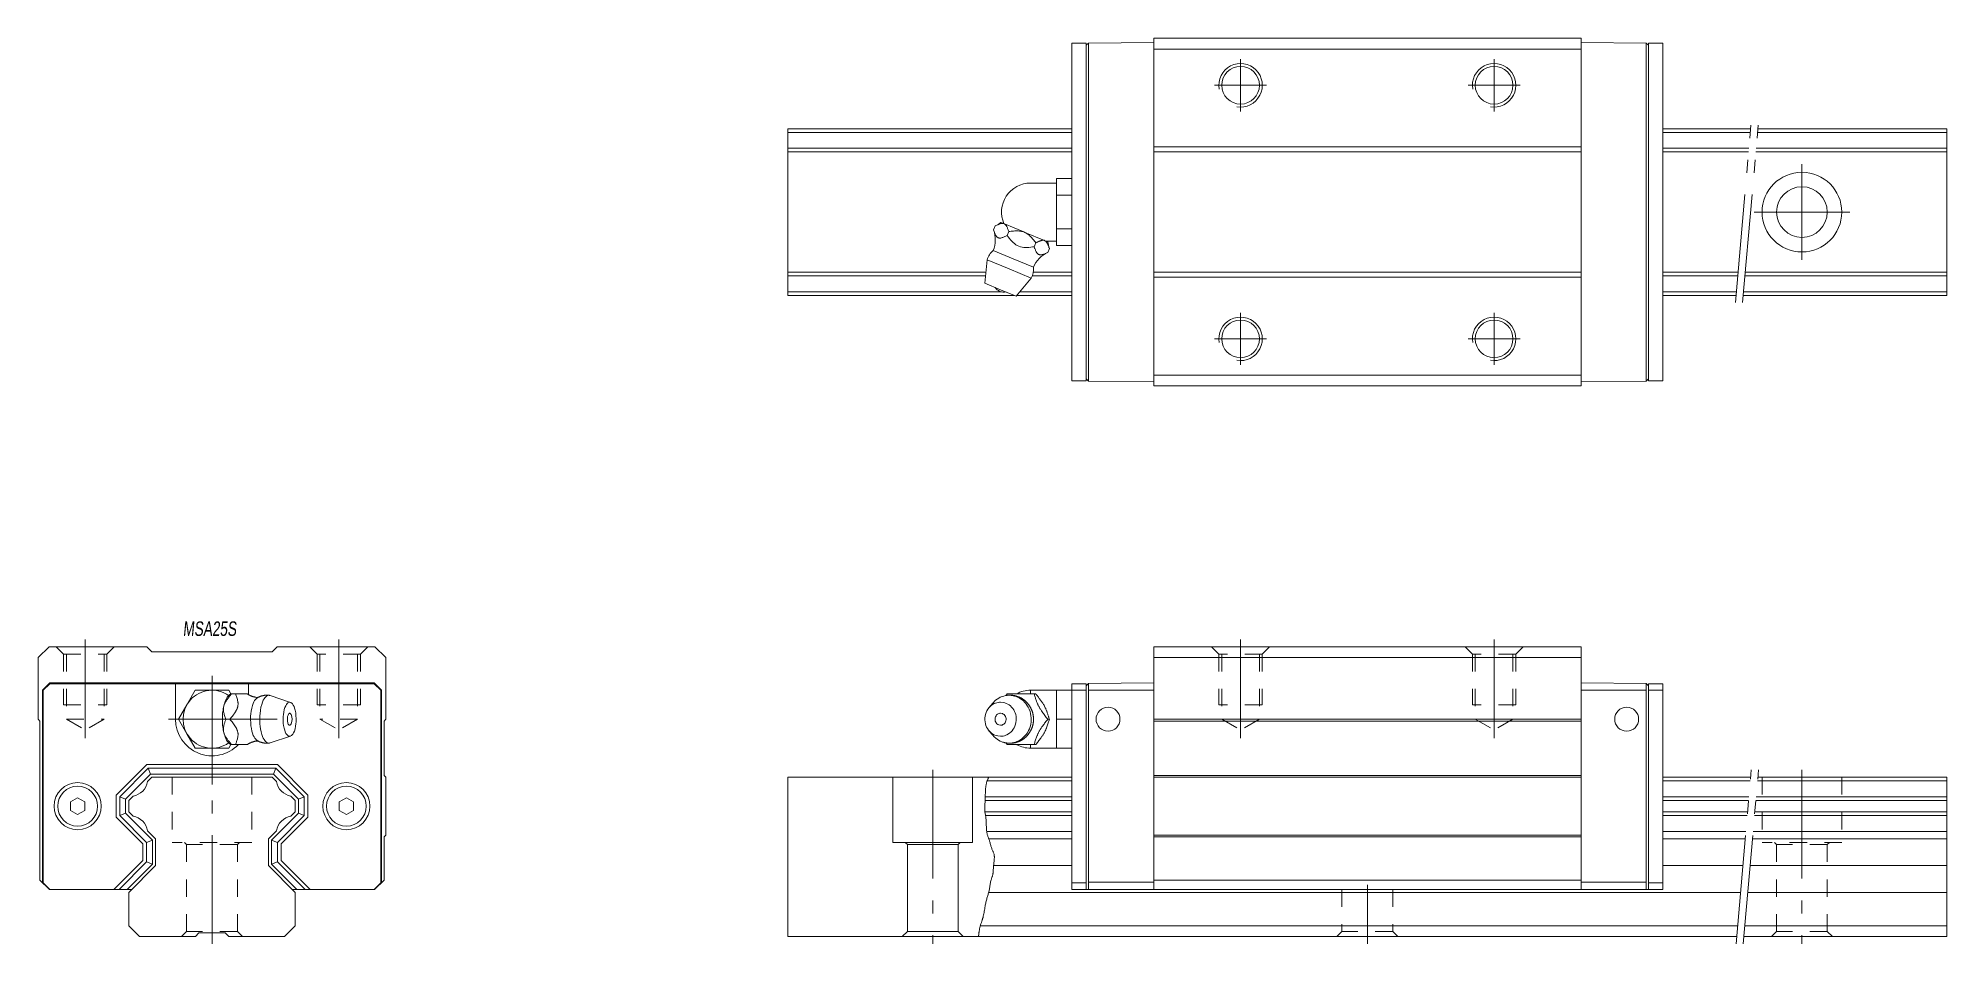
# Model space of a CAD drawing. Header units: inches. Extents: x -24 to 240, y -25 to 100.
import ezdxf

# ---------------------------------------------------------------- set-up
doc = ezdxf.new("R2010")
doc.units = ezdxf.units.IN
for name, pattern in [('CENTER', [22.8, 15, -3, 1.8, -3]), ('DASHED', [4.8, 2.4, -2.4]), ('PHANTOM', [27.6, 15, -3, 1.8, -3, 1.8, -3])]:
    doc.linetypes.add(name, pattern=pattern)
doc.layers.add('Unnamed [1]', color=7, linetype='Continuous', lineweight=0)
doc.styles.add('CK_TEXT_STYLE_0017', font='', dxfattribs={"width": 0.7, "oblique": 5.618598, "height": 2})
doc.styles.get('CK_TEXT_STYLE_0017').set_extended_font_data('TXT')

msp = doc.modelspace()

# ---------------------------------------------------------------- texts
at = {"layer": 'Unnamed [1]', "color": 4, "lineweight": 0, "insert": (-4.03, 19.1), "char_height": 2, "attachment_point": 1, "line_spacing_factor": 1.2, "style": 'CK_TEXT_STYLE_0017'}
msp.add_mtext('MSA25S', dxfattribs=at)

# ---------------------------------------------------------------- linework, layer by layer
at = {"layer": 'Unnamed [1]', "color": 4, "linetype": 'Continuous', "lineweight": 0}
for p, q in [((120.7, 98.9), (118.7, 98.9)), ((118.7, 52.3), (118.7, 98.9)), ((120.7, 98.62), (121, 98.92)), ((120.7, 52.3), (120.7, 98.9)), ((130, 99), (121, 98.92)), ((121, 52.28), (121, 98.92)), ((130, 51.6), (130, 99.6)), ((189, 99.6), (130, 99.6)), ((189, 98.1), (130, 98.1)), ((189, 51.6), (189, 99.6)), ((189, 99), (198, 98.92)), ((198.3, 98.62), (198, 98.92)), ((198, 52.28), (198, 98.92)), ((198.3, 52.3), (198.3, 98.9)), ((198.3, 98.9), (200.3, 98.9)), ((200.3, 52.3), (200.3, 98.9)), ((79.5, 64.1), (79.5, 87.1)), ((118.7, 87.1), (79.5, 87.1)), ((212.41, 87.1), (200.3, 87.1)), ((239.5, 87.1), (213.41, 87.1)), ((239.5, 64.1), (239.5, 87.1)), ((118.7, 86.59), (79.5, 86.59)), ((118.7, 84.41), (79.5, 84.41)), ((189, 84.6), (130, 84.6)), ((212.37, 86.59), (200.3, 86.59)), ((212.17, 84.41), (200.3, 84.41)), ((239.5, 84.41), (213.18, 84.41)), ((239.5, 86.59), (213.37, 86.59)), ((118.7, 83.9), (79.5, 83.9)), ((189, 83.9), (130, 83.9)), ((212.13, 83.9), (200.3, 83.9)), ((239.5, 83.9), (213.13, 83.9)), ((113, 79.6), (116.6, 79.6)), ((116.6, 70.98), (116.6, 80.22)), ((116.6, 80.22), (118.7, 80.22)), ((118.7, 70.98), (118.7, 80.22)), ((118.7, 77.91), (118.7, 80.22)), ((116.6, 77.91), (118.7, 77.91)), ((118.7, 73.29), (118.7, 77.91)), ((109.31, 74), (108.92, 74.17)), ((109.31, 74), (109.39, 73.97)), ((112.08, 72.86), (109.39, 73.97)), ((107.9, 73.13), (108.13, 73.68)), ((109.77, 72.36), (110, 72.91)), ((112.08, 72.86), (112.23, 72.8)), ((114.91, 71.68), (112.23, 72.8)), ((113.5, 70.81), (113.73, 71.36)), ((114.91, 71.68), (114.99, 71.65)), ((115.39, 71.49), (114.99, 71.65)), ((116.6, 71.6), (115.12, 71.6)), ((116.6, 73.29), (118.7, 73.29)), ((118.7, 70.98), (118.7, 73.29)), ((106.69, 65.78), (107, 69.01)), ((107, 69.01), (110.05, 67.75)), ((107.85, 70.28), (110.62, 69.13)), ((110.62, 69.13), (113.39, 67.98)), ((115.37, 70.04), (115.6, 70.59)), ((116.6, 70.98), (118.7, 70.98)), ((106.83, 67.3), (79.5, 67.3)), ((106.79, 66.79), (79.5, 66.79)), ((110.05, 67.75), (113.1, 66.48)), ((113.1, 66.48), (111.03, 63.98)), ((118.7, 66.79), (113.21, 66.79)), ((118.7, 67.3), (113.36, 67.3)), ((189, 67.3), (130, 67.3)), ((189, 66.6), (130, 66.6)), ((210.68, 67.3), (200.3, 67.3)), ((210.63, 66.79), (200.3, 66.79)), ((239.5, 66.79), (211.64, 66.79)), ((239.5, 67.3), (211.68, 67.3)), ((108.97, 64.61), (79.5, 64.61)), ((101.7, 64.1), (79.5, 64.1)), ((110.75, 64.1), (101.63, 64.1)), ((106.69, 65.78), (108.86, 64.88)), ((108.86, 64.88), (111.03, 63.98)), ((118.7, 64.1), (111.13, 64.1)), ((118.7, 64.61), (111.55, 64.61)), ((210.44, 64.61), (200.3, 64.61)), ((210.4, 64.1), (200.3, 64.1)), ((239.5, 64.1), (211.4, 64.1)), ((239.5, 64.61), (211.45, 64.61)), ((189, 53.1), (130, 53.1)), ((120.7, 52.3), (118.7, 52.3)), ((120.7, 52.58), (121, 52.28)), ((130, 52.2), (121, 52.28)), ((189, 51.6), (130, 51.6)), ((189, 52.2), (198, 52.28)), ((198.3, 52.58), (198, 52.28)), ((198.3, 52.3), (200.3, 52.3)), ((-22.5, 15.6), (-24, 14.1)), ((-24, 14.1), (-24, 5.6)), ((-22.5, 15.6), (-9, 15.6)), ((-9, 15.6), (-8.3, 14.9)), ((-8.3, 14.9), (8.3, 14.9)), ((9, 15.6), (8.3, 14.9)), ((9, 15.6), (22.5, 15.6)), ((24, 14.1), (22.5, 15.6)), ((24, 14.1), (24, 5.6)), ((189, 15.6), (130, 15.6)), ((130, -17.9), (130, 15.6)), ((189, 14.1), (130, 14.1)), ((189, -17.9), (189, 15.6)), ((-23.4, 9.6), (-22.4, 10.6)), ((-22.4, 10.6), (22.4, 10.6)), ((22.4, 10.6), (23.4, 9.6)), ((130, 10.61), (121, 10.53)), ((189, 10.6), (198, 10.53)), ((-23.4, 9.6), (-23.4, -16.9)), ((-23.3, 9.6), (-22.4, 10.5)), ((-23.3, 9.6), (-23.3, -17)), ((-22.4, 10.5), (22.4, 10.5)), ((-5.05, 5.6), (-5.05, 10.5)), ((-2.31, 9.6), (-3.46, 7.6)), ((0, 9.6), (-2.31, 9.6)), ((2.31, 9.6), (0, 9.6)), ((2.6, 9.1), (2.31, 9.6)), ((2.6, 9.1), (2.69, 9.1)), ((3.24, 9.1), (2.69, 9.1)), ((3.24, 9.1), (4.89, 9.1)), ((5.05, 8.99), (5.05, 10.5)), ((8.01, 8.87), (10.83, 7.93)), ((22.4, 10.5), (23.3, 9.6)), ((23.3, 9.6), (23.3, -17)), ((23.4, 9.6), (23.4, -16.9)), ((109.77, 9.1), (113.5, 9.1)), ((113, 9.13), (113, 9.6)), ((113, 9.6), (116.6, 9.6)), ((113.5, 9.1), (113.73, 9.1)), ((116.6, 7.6), (116.6, 9.6)), ((116.6, 9.6), (118.7, 9.6)), ((120.7, 10.5), (118.7, 10.5)), ((118.7, -17.9), (118.7, 10.5)), ((120.7, 9.6), (118.7, 9.6)), ((118.7, 5.6), (118.7, 9.6)), ((120.7, 10.23), (121, 10.53)), ((120.7, -17.9), (120.7, 10.5)), ((121, -17.9), (121, 10.53)), ((130, 9.6), (121, 9.6)), ((189, 9.6), (198, 9.6)), ((198, -17.9), (198, 10.53)), ((198.3, 10.23), (198, 10.53)), ((198.3, -17.9), (198.3, 10.5)), ((198.3, 10.5), (200.3, 10.5)), ((198.3, 9.6), (200.3, 9.6)), ((200.3, -17.9), (200.3, 10.5)), ((-23.75, 5.35), (-24, 5.6)), ((-23.75, 5.35), (-23.75, -16.6)), ((-3.46, 7.6), (-4.62, 5.6)), ((-4.62, 5.6), (-3.46, 3.6)), ((1.6, 7.28), (1.63, 7.42)), ((2.47, 5.6), (1.92, 5.6)), ((24, 5.6), (23.75, 5.35)), ((23.75, 5.35), (23.75, -2.15)), ((107.25, 7.18), (107.79, 7.82)), ((114.91, 7.42), (114.99, 7.28)), ((115.37, 5.6), (115.6, 5.6)), ((116.6, 5.6), (116.6, 7.6)), ((116.6, 3.6), (116.6, 5.6)), ((116.6, 5.6), (118.7, 5.6)), ((118.7, 1.6), (118.7, 5.6)), ((189, 5.6), (130, 5.6)), ((189, 5.6), (130, 5.6)), ((189, 5.35), (130, 5.35)), ((-3.46, 3.6), (-2.31, 1.6)), ((1.63, 3.78), (1.6, 3.92)), ((10.83, 3.27), (8.01, 2.33)), ((107.79, 3.38), (107.25, 4.02)), ((114.99, 3.92), (114.91, 3.78)), ((116.6, 1.6), (116.6, 3.6)), ((-2.31, 1.6), (0, 1.6)), ((0, 1.6), (2.31, 1.6)), ((2.31, 1.6), (2.6, 2.1)), ((2.69, 2.1), (2.6, 2.1)), ((3.24, 2.1), (2.69, 2.1)), ((4.88, 2.1), (3.24, 2.1)), ((113.5, 2.1), (109.77, 2.1)), ((113, 1.6), (113, 2.07)), ((116.6, 1.6), (113, 1.6)), ((113.5, 2.1), (113.73, 2.1)), ((116.6, 1.6), (118.7, 1.6)), ((-9.02, -0.67), (-13.23, -4.88)), ((-8.81, -1.17), (-12.73, -5.09)), ((-8.48, -1.97), (-11.93, -5.42)), ((-9.02, -0.67), (9.02, -0.67)), ((-8.81, -1.17), (8.81, -1.17)), ((-8.81, -1.17), (-8.48, -1.97)), ((-8.48, -1.97), (8.48, -1.97)), ((-8.3, -2.4), (8.3, -2.4)), ((8.3, -2.4, 0), (8.9, -3, 0)), ((8.81, -1.17), (8.48, -1.97)), ((8.48, -1.97), (11.93, -5.42)), ((8.81, -1.17), (12.73, -5.09)), ((9.02, -0.67), (13.23, -4.88)), ((23.75, -2.15), (24, -2.4)), ((24, -10.4), (24, -2.4)), ((79.5, -2.4), (79.5, -24.4)), ((118.7, -2.4), (79.5, -2.4)), ((94, -2.4), (94, -11.4)), ((105, -2.4), (105, -11.4)), ((189, -2.15), (130, -2.15)), ((189, -2.4), (130, -2.4)), ((212.41, -2.4), (200.3, -2.4)), ((239.5, -2.4), (213.41, -2.4)), ((239.5, -2.4), (239.5, -24.4)), ((-19.55, -5.82), (-18.55, -5.25)), ((-18.55, -5.25), (-17.55, -5.82)), ((-13.23, -7.92), (-13.23, -4.88)), ((-12.73, -7.71), (-12.73, -5.09)), ((-11.93, -5.42), (-12.73, -5.09)), ((10.9, -5, 0), (11.5, -5.6, 0)), ((11.93, -5.42), (12.73, -5.09)), ((12.73, -5.09), (12.73, -7.71)), ((13.23, -4.88), (13.23, -7.92)), ((17.55, -5.82), (18.55, -5.25)), ((18.55, -5.25), (19.55, -5.82)), ((118.7, -5.09), (106.76, -5.09)), ((118.7, -2.91), (107.02, -2.91)), ((212.37, -2.91), (200.3, -2.91)), ((212.17, -5.09), (200.3, -5.09)), ((239.5, -5.09), (213.18, -5.09)), ((239.5, -2.91), (213.37, -2.91)), ((-19.55, -5.82), (-19.55, -6.98)), ((-19.55, -6.98), (-18.55, -7.55)), ((-18.55, -7.55), (-17.55, -6.98)), ((-17.55, -5.82), (-17.55, -6.98)), ((-12.73, -7.71), (-11.93, -7.38)), ((-9.03, -11.41), (-12.73, -7.71)), ((-11.93, -7.38), (-11.93, -5.42)), ((-8.23, -11.08), (-11.93, -7.38)), ((11.93, -7.38), (8.23, -11.08)), ((12.73, -7.71), (9.03, -11.41)), ((10.9, -7.8, 0), (11.5, -7.2, 0)), ((11.5, -5.6, 0), (11.5, -7.2, 0)), ((11.93, -5.42), (11.93, -7.38)), ((12.73, -7.71), (11.93, -7.38)), ((17.55, -5.82), (17.55, -6.98)), ((17.55, -6.98), (18.55, -7.55)), ((18.55, -7.55), (19.55, -6.98)), ((19.55, -5.82), (19.55, -6.98)), ((118.7, -7.2), (106.7, -7.2)), ((118.7, -5.6), (106.74, -5.6)), ((118.7, -7.71), (106.79, -7.71)), ((212.13, -5.6), (200.3, -5.6)), ((211.99, -7.2), (200.3, -7.2)), ((211.95, -7.71), (200.3, -7.71)), ((239.5, -7.71), (212.95, -7.71)), ((239.5, -7.2), (212.99, -7.2)), ((239.5, -5.6), (213.13, -5.6)), ((-9.53, -11.62), (-13.23, -7.92)), ((-7.8, -10.9), (-8.9, -9.8)), ((7.8, -10.9), (8.9, -9.8)), ((13.23, -7.92), (9.53, -11.62)), ((24, -10.4), (23.75, -10.65)), ((118.7, -9.89), (106.95, -9.89)), ((189, -10.4), (130, -10.4)), ((211.75, -9.89), (200.3, -9.89)), ((239.5, -9.89), (212.76, -9.89)), ((-9.53, -13.88), (-9.53, -11.62)), ((-8.23, -11.08), (-9.03, -11.41)), ((-9.03, -14.09), (-9.03, -11.41)), ((-8.23, -14.42), (-8.23, -11.08)), ((-7.8, -14.6), (-7.8, -10.9)), ((7.8, -14.6), (7.8, -10.9)), ((9.03, -11.41), (8.23, -11.08)), ((8.23, -11.08), (8.23, -14.42)), ((9.03, -11.41), (9.03, -14.09)), ((9.53, -11.62), (9.53, -13.88)), ((23.75, -10.65), (23.75, -16.6)), ((105, -11.4), (94, -11.4)), ((95.7, -11.4), (96, -11.7)), ((96, -11.7), (96, -23.7)), ((103, -11.7), (96, -11.7)), ((103, -11.7), (103.3, -11.4)), ((103, -11.7), (103, -23.7)), ((118.7, -10.9), (107.22, -10.9)), ((189, -10.65), (130, -10.65)), ((211.67, -10.9), (200.3, -10.9)), ((239.5, -10.9), (212.67, -10.9)), ((-13.55, -17.9), (-9.53, -13.88)), ((-12.84, -17.9), (-9.03, -14.09)), ((-11.71, -17.9), (-8.23, -14.42)), ((-11.5, -18.3), (-7.8, -14.6)), ((-9.03, -14.09), (-8.23, -14.42)), ((11.5, -18.3), (7.8, -14.6)), ((9.03, -14.09), (8.23, -14.42)), ((8.23, -14.42), (11.71, -17.9)), ((9.03, -14.09), (12.84, -17.9)), ((9.53, -13.88), (13.55, -17.9)), ((118.7, -14.6), (107.9, -14.6)), ((211.34, -14.6), (200.3, -14.6)), ((239.5, -14.6), (212.35, -14.6)), ((-22.45, -17.9), (-23.75, -16.6)), ((-23.4, -16.9), (-22.4, -17.9)), ((-23.3, -17), (-22.4, -17.9)), ((-22.45, -17.9), (-17.82, -17.9)), ((-22.4, -17.9), (-11.1, -17.9)), ((-22.4, -17.9), (-17.82, -17.9)), ((-11.5, -18.3), (-11.5, -22.9)), ((22.4, -17.9), (11.1, -17.9)), ((11.5, -18.3), (11.5, -22.9)), ((22.4, -17.9), (17.82, -17.9)), ((22.45, -17.9), (17.92, -17.9)), ((22.4, -17.9), (23.4, -16.9)), ((22.4, -17.9), (23.3, -17)), ((22.45, -17.9), (23.75, -16.6)), ((211.02, -18.3), (107.22, -18.3)), ((120.7, -17), (118.7, -17)), ((120.7, -17.9), (118.7, -17.9)), ((130, -17.9), (120.7, -17.9)), ((130, -16.9), (121, -16.9)), ((189, -16.6), (130, -16.6)), ((189, -17.9), (130, -17.9)), ((189, -16.9), (198, -16.9)), ((189, -17.9), (198.3, -17.9)), ((198.3, -17), (200.3, -17)), ((198.3, -17.9), (200.3, -17.9)), ((239.5, -18.3), (212.02, -18.3)), ((-11.5, -22.9), (-10, -24.4)), ((11.5, -22.9), (10, -24.4)), ((96, -23.7), (95.3, -24.4)), ((103, -23.7), (96, -23.7)), ((103.7, -24.4), (103, -23.7)), ((210.62, -22.9), (106.07, -22.9)), ((239.5, -22.9), (211.62, -22.9)), ((-2.3, -24.4), (-10, -24.4)), ((-1.8, -23.9), (1.8, -23.9)), ((2.3, -24.4), (1.8, -23.9)), ((2.3, -24.4), (10, -24.4)), ((210.49, -24.4), (79.5, -24.4)), ((239.5, -24.4), (211.49, -24.4))]:
    msp.add_line(p, q, dxfattribs=at)
at = {"layer": 'Unnamed [1]', "color": 253, "linetype": 'CENTER', "lineweight": 0}
for p, q in [((142, 89.5), (142, 96.7)), ((177, 89.5), (177, 96.7)), ((145.6, 93.1), (138.4, 93.1)), ((180.6, 93.1), (173.4, 93.1)), ((219.5, 69), (219.5, 82.2)), ((212.9, 75.6), (226.1, 75.6)), ((142, 54.5), (142, 61.7)), ((177, 54.5), (177, 61.7)), ((145.6, 58.1), (138.4, 58.1)), ((145.6, 58.1), (138.4, 58.1)), ((180.6, 58.1), (173.4, 58.1)), ((180.6, 58.1), (173.4, 58.1)), ((-17.5, 16.6), (-17.5, 2.98)), ((17.5, 16.6), (17.5, 2.98)), ((142, 16.6), (142, 2.98)), ((177, 16.6), (177, 2.98)), ((0, -3.39), (0, 11.66)), ((8.99, 5.6), (-6.06, 5.6)), ((0, -25.4), (0, -1.4)), ((99.5, -1.4), (99.5, -25.4)), ((219.5, -1.4), (219.5, -25.4)), ((159.5, -17.24), (159.5, -25.4))]:
    msp.add_line(p, q, dxfattribs=at)
at = {"layer": 'Unnamed [1]', "color": 253, "linetype": 'PHANTOM', "lineweight": 0}
for p, q in [((210.31, 63.1), (212.5, 88.1)), ((211.31, 63.1), (213.5, 88.1)), ((210.4, -25.4), (212.5, -1.4)), ((211.4, -25.4), (213.5, -1.4))]:
    msp.add_line(p, q, dxfattribs=at)
at = {"layer": 'Unnamed [1]', "color": 253, "linetype": 'DASHED', "lineweight": 0}
for p, q in [((-21.5, 15.6), (-20.5, 14.6)), ((-20.5, 14.6), (-20.5, 7.6)), ((-20.5, 14.6), (-14.5, 14.6)), ((-20.1, 14.6), (-20.1, 5.6)), ((-14.9, 14.6), (-14.9, 5.6)), ((-13.5, 15.6), (-14.5, 14.6)), ((-14.5, 14.6), (-14.5, 7.6)), ((13.5, 15.6), (14.5, 14.6)), ((14.5, 14.6), (14.5, 7.6)), ((20.5, 14.6), (14.5, 14.6)), ((14.9, 14.6), (14.9, 5.6)), ((20.1, 14.6), (20.1, 5.6)), ((21.5, 15.6), (20.5, 14.6)), ((20.5, 14.6), (20.5, 7.6)), ((138, 15.6), (139, 14.6)), ((145, 14.6), (139, 14.6)), ((139, 14.6), (139, 7.6)), ((139.4, 14.6), (139.4, 5.6)), ((144.6, 14.6), (144.6, 5.6)), ((146, 15.6), (145, 14.6)), ((145, 14.6), (145, 7.6)), ((173, 15.6), (174, 14.6)), ((180, 14.6), (174, 14.6)), ((174, 14.6), (174, 7.6)), ((174.4, 14.6), (174.4, 5.6)), ((179.6, 14.6), (179.6, 5.6)), ((181, 15.6), (180, 14.6)), ((180, 14.6), (180, 7.6)), ((-20.5, 7.6), (-14.5, 7.6)), ((-20.1, 5.6), (-17.5, 4.1)), ((-20.1, 5.6), (-14.9, 5.6)), ((-14.9, 5.6), (-17.5, 4.1)), ((20.5, 7.6), (14.5, 7.6)), ((14.9, 5.6), (17.5, 4.1)), ((20.1, 5.6), (14.9, 5.6)), ((20.1, 5.6), (14.9, 5.6)), ((20.1, 5.6), (17.5, 4.1)), ((145, 7.6), (139, 7.6)), ((144.6, 5.6), (139.4, 5.6)), ((144.6, 5.6), (139.4, 5.6)), ((139.4, 5.6), (142, 4.1)), ((144.6, 5.6), (142, 4.1)), ((180, 7.6), (174, 7.6)), ((179.6, 5.6), (174.4, 5.6)), ((179.6, 5.6), (174.4, 5.6)), ((174.4, 5.6), (177, 4.1)), ((179.6, 5.6), (177, 4.1)), ((-5.5, -2.4), (-5.5, -11.4)), ((5.5, -2.4), (5.5, -11.4)), ((214, -2.4), (214, -11.4)), ((225, -2.4), (225, -11.4)), ((5.5, -11.4), (-5.5, -11.4)), ((-3.8, -11.4), (-3.5, -11.7)), ((3.5, -11.7), (-3.5, -11.7)), ((-3.5, -11.7), (-3.5, -23.7)), ((3.5, -11.7), (3.8, -11.4)), ((3.5, -11.7), (3.5, -23.7)), ((225, -11.4), (214, -11.4)), ((215.7, -11.4), (216, -11.7)), ((216, -11.7), (216, -23.7)), ((223, -11.7), (216, -11.7)), ((223, -11.7), (223.3, -11.4)), ((223, -11.7), (223, -23.7)), ((156, -17.9), (156, -23.7)), ((163, -17.9), (163, -23.7)), ((-3.5, -23.7), (-4.2, -24.4)), ((3.5, -23.7), (-3.5, -23.7)), ((4.2, -24.4), (3.5, -23.7)), ((156, -23.7), (155.3, -24.4)), ((163, -23.7), (156, -23.7)), ((163.7, -24.4), (163, -23.7)), ((216, -23.7), (215.3, -24.4)), ((223, -23.7), (216, -23.7)), ((223.7, -24.4), (223, -23.7))]:
    msp.add_line(p, q, dxfattribs=at)
at = {"layer": 'Unnamed [1]', "color": 4, "linetype": 'Continuous', "lineweight": 0, "extrusion": (-1.52244e-05, 0, 1)}
for p, q in [((-8.3, -2.4, 0), (-8.9, -3, 0)), ((-10.9, -5, 0), (-11.5, -5.6, 0)), ((-11.5, -5.6, 0), (-11.5, -7.2, 0)), ((-10.9, -7.8, 0), (-11.5, -7.2, 0))]:
    msp.add_line(p, q, dxfattribs=at)
at = {"layer": 'Unnamed [1]', "color": 4, "linetype": 'Continuous', "lineweight": 0, "extrusion": (1.52244e-05, 0, 1)}
msp.add_line((-2.3, -24.4, 0), (-1.8, -23.9, 0), dxfattribs=at)
at = {"layer": 'Unnamed [1]', "color": 4, "linetype": 'Continuous', "lineweight": 0}
for points in [[(109.31, 74), (109.28, 74.01), (109.25, 74.02), (109.22, 74.02), (109.18, 74.03), (109.15, 74.03), (109.11, 74.03), (109.08, 74.03), (109.04, 74.02), (109, 74.02), (108.91, 74), (108.82, 73.97), (108.72, 73.94), (108.62, 73.9), (108.53, 73.86), (108.43, 73.82), (108.33, 73.77), (108.23, 73.73), (108.13, 73.68)], [(112.08, 72.86), (112.02, 72.88), (111.95, 72.9), (111.89, 72.92), (111.82, 72.93), (111.76, 72.95), (111.7, 72.96), (111.63, 72.97), (111.56, 72.98), (111.5, 72.98), (111.33, 73), (111.17, 73), (111, 73), (110.83, 72.99), (110.66, 72.98), (110.5, 72.96), (110.33, 72.95), (110.16, 72.93), (110, 72.91)], [(113.73, 71.36), (113.64, 71.47), (113.55, 71.59), (113.46, 71.7), (113.37, 71.81), (113.28, 71.92), (113.18, 72.03), (113.08, 72.13), (112.98, 72.24), (112.88, 72.34), (112.82, 72.4), (112.75, 72.45), (112.69, 72.51), (112.62, 72.56), (112.55, 72.61), (112.48, 72.66), (112.4, 72.7), (112.33, 72.75), (112.25, 72.79), (112.25, 72.79), (112.25, 72.79), (112.24, 72.79), (112.24, 72.79), (112.24, 72.79), (112.24, 72.79), (112.23, 72.79), (112.23, 72.8), (112.23, 72.8)], [(114.91, 71.68), (114.86, 71.7), (114.8, 71.71), (114.74, 71.71), (114.68, 71.71), (114.61, 71.7), (114.55, 71.69), (114.48, 71.67), (114.42, 71.65), (114.35, 71.63), (114.28, 71.6), (114.21, 71.58), (114.14, 71.55), (114.08, 71.52), (114.01, 71.49), (113.94, 71.46), (113.87, 71.43), (113.8, 71.39), (113.73, 71.36)], [(2.69, 9.1), (2.6, 8.99), (2.51, 8.88), (2.43, 8.77), (2.34, 8.66), (2.26, 8.55), (2.17, 8.44), (2.09, 8.33), (2.01, 8.21), (1.94, 8.1), (1.9, 8.03), (1.85, 7.95), (1.81, 7.88), (1.78, 7.81), (1.74, 7.74), (1.71, 7.67), (1.68, 7.59), (1.66, 7.52), (1.63, 7.44), (1.63, 7.44), (1.63, 7.44), (1.63, 7.44), (1.63, 7.43), (1.63, 7.43), (1.63, 7.43), (1.63, 7.43), (1.63, 7.42), (1.63, 7.42)], [(2.46, 9.01), (2.34, 8.91), (2.22, 8.79), (2.11, 8.64), (2, 8.47), (1.91, 8.28), (1.83, 8.08), (1.75, 7.86), (1.68, 7.64), (1.63, 7.42)], [(6.2, 8.51), (5.99, 8.33), (5.88, 8.18), (5.78, 8.01), (5.68, 7.78), (5.57, 7.49), (5.48, 7.13), (5.4, 6.73), (5.36, 6.35), (5.33, 6.01), (5.32, 5.7), (5.32, 5.6), (5.32, 5.6), (5.34, 5.06), (5.37, 4.71), (5.43, 4.3), (5.51, 3.95), (5.59, 3.66), (5.7, 3.37), (5.8, 3.16), (5.91, 2.97), (6.03, 2.83), (6.15, 2.72), (6.19, 2.69)], [(6.19, 8.51), (6.2, 8.51), (6.2, 8.52), (6.21, 8.52), (6.21, 8.52), (6.21, 8.52), (6.22, 8.53), (6.22, 8.53), (6.23, 8.53), (6.23, 8.54), (6.27, 8.56), (6.31, 8.58), (6.34, 8.61), (6.38, 8.63), (6.42, 8.65), (6.46, 8.66), (6.5, 8.68), (6.54, 8.7), (6.58, 8.72), (6.62, 8.73), (6.66, 8.75), (6.71, 8.76), (6.75, 8.78), (6.79, 8.79), (6.83, 8.81), (6.87, 8.82), (6.91, 8.83), (6.96, 8.84), (7, 8.85), (7.04, 8.86), (7.09, 8.87), (7.13, 8.88), (7.17, 8.88), (7.22, 8.89), (7.26, 8.9), (7.3, 8.9), (7.35, 8.91), (7.39, 8.91), (7.44, 8.92), (7.49, 8.92), (7.54, 8.92), (7.59, 8.92), (7.63, 8.92), (7.68, 8.92), (7.73, 8.91), (7.78, 8.91), (7.79, 8.91), (7.81, 8.91), (7.82, 8.9), (7.84, 8.9), (7.86, 8.9), (7.87, 8.9), (7.89, 8.89), (7.91, 8.89), (7.92, 8.89)], [(7.85, 8.9), (7.65, 8.86), (7.52, 8.78), (7.41, 8.69), (7.3, 8.57), (7.18, 8.4), (7.08, 8.21), (6.97, 7.96), (6.86, 7.64), (6.76, 7.25), (6.68, 6.82), (6.63, 6.41), (6.6, 6.05), (6.59, 5.71), (6.59, 5.6), (6.59, 5.6), (6.61, 4.96), (6.65, 4.61), (6.7, 4.27), (6.78, 3.87), (6.87, 3.51), (6.98, 3.22), (7.08, 2.99), (7.18, 2.8), (7.28, 2.66), (7.4, 2.52), (7.5, 2.43), (7.62, 2.36), (7.74, 2.31), (7.86, 2.3), (7.97, 2.32), (8.01, 2.33)], [(8.01, 8.87), (8, 8.88), (7.98, 8.88), (7.96, 8.89), (7.94, 8.89), (7.92, 8.89), (7.91, 8.9), (7.89, 8.9), (7.87, 8.9), (7.85, 8.9)], [(11.62, 5.6), (11.59, 6.17), (11.55, 6.46), (11.48, 6.84), (11.41, 7.11), (11.32, 7.34), (11.22, 7.55), (11.11, 7.71), (11.03, 7.8), (10.95, 7.87), (10.87, 7.92), (10.76, 7.95), (10.65, 7.94), (10.56, 7.91), (10.47, 7.86), (10.36, 7.76), (10.27, 7.64), (10.17, 7.47), (10.07, 7.23), (9.97, 6.92), (9.9, 6.58), (9.85, 6.25), (9.83, 5.96), (9.82, 5.68), (9.82, 5.6), (9.82, 5.6), (9.84, 5.03), (9.88, 4.74), (9.95, 4.36), (10.03, 4.09), (10.11, 3.86), (10.21, 3.65), (10.32, 3.49), (10.4, 3.4), (10.49, 3.33), (10.57, 3.28), (10.68, 3.25), (10.78, 3.26), (10.88, 3.29), (10.97, 3.34), (11.07, 3.44), (11.16, 3.56), (11.26, 3.73), (11.37, 3.97), (11.46, 4.28), (11.53, 4.62), (11.58, 4.95), (11.61, 5.24), (11.62, 5.52), (11.62, 5.6)], [(108.86, 3.25), (108.47, 3.29), (108.27, 3.34), (108.07, 3.41), (107.87, 3.51), (107.68, 3.63), (107.5, 3.77), (107.33, 3.93), (107.18, 4.11), (107.05, 4.31), (106.93, 4.52), (106.84, 4.73), (106.77, 4.95), (106.72, 5.24), (106.69, 5.52), (106.7, 5.79), (106.73, 6.04), (106.78, 6.27), (106.87, 6.55), (106.98, 6.78), (107.1, 6.98), (107.27, 7.2), (107.43, 7.37), (107.58, 7.5), (107.76, 7.63), (107.98, 7.75), (108.15, 7.82), (108.33, 7.88), (108.51, 7.92), (108.71, 7.94), (108.86, 7.95), (108.86, 7.95), (109.25, 7.91), (109.45, 7.86), (109.65, 7.79), (109.85, 7.69), (110.04, 7.57), (110.22, 7.43), (110.39, 7.27), (110.54, 7.09), (110.68, 6.89), (110.79, 6.68), (110.88, 6.47), (110.95, 6.25), (111.01, 5.96), (111.03, 5.68), (111.02, 5.41), (110.99, 5.16), (110.94, 4.93), (110.85, 4.65), (110.74, 4.42), (110.62, 4.22), (110.45, 4), (110.29, 3.83), (110.14, 3.7), (109.96, 3.57), (109.74, 3.45), (109.57, 3.38), (109.39, 3.32), (109.21, 3.28), (109.01, 3.26), (108.86, 3.25)], [(107.79, 7.82), (108.18, 8.21), (108.38, 8.36), (108.62, 8.52), (108.83, 8.63), (109.07, 8.72), (109.32, 8.8), (109.56, 8.86), (109.78, 8.89), (110.05, 8.9)], [(109.58, 8.86), (109.6, 8.88), (109.62, 8.91), (109.64, 8.94), (109.66, 8.97), (109.69, 8.99), (109.71, 9.02), (109.73, 9.05), (109.75, 9.07), (109.77, 9.1)], [(109.58, 8.87), (109.61, 8.87), (109.64, 8.88), (109.67, 8.88), (109.7, 8.89), (109.73, 8.89), (109.76, 8.89), (109.79, 8.9), (109.82, 8.9), (109.85, 8.9), (109.9, 8.91), (109.95, 8.91), (110, 8.91), (110.05, 8.92), (110.11, 8.92), (110.16, 8.92), (110.21, 8.92), (110.26, 8.92), (110.31, 8.91), (110.37, 8.91), (110.42, 8.91), (110.47, 8.9), (110.52, 8.9), (110.57, 8.89), (110.62, 8.88), (110.67, 8.88), (110.73, 8.87), (110.78, 8.86), (110.83, 8.85), (110.88, 8.84), (110.93, 8.82), (110.98, 8.81), (111.03, 8.8), (111.08, 8.78), (111.13, 8.77), (111.18, 8.75), (111.22, 8.74), (111.27, 8.72), (111.32, 8.7), (111.37, 8.68), (111.42, 8.66), (111.46, 8.64), (111.51, 8.62), (111.56, 8.6), (111.6, 8.57), (111.65, 8.55), (111.69, 8.53), (111.74, 8.5), (111.78, 8.48), (111.83, 8.45), (111.87, 8.42), (111.91, 8.39), (111.96, 8.37), (112, 8.34), (112.04, 8.31), (112.08, 8.28), (112.12, 8.24), (112.16, 8.21), (112.2, 8.18), (112.24, 8.15), (112.28, 8.11), (112.32, 8.08), (112.36, 8.04), (112.4, 8.01), (112.43, 7.97), (112.47, 7.94), (112.51, 7.9), (112.54, 7.86), (112.57, 7.82), (112.61, 7.78), (112.64, 7.74), (112.67, 7.7), (112.71, 7.66), (112.74, 7.62), (112.77, 7.58), (112.8, 7.54), (112.83, 7.5), (112.86, 7.45), (112.89, 7.41), (112.91, 7.37), (112.94, 7.32), (112.97, 7.28), (112.99, 7.23), (113.02, 7.18), (113.04, 7.14), (113.06, 7.09), (113.09, 7.04), (113.11, 7), (113.13, 6.95), (113.15, 6.9), (113.17, 6.85), (113.19, 6.8), (113.21, 6.76), (113.23, 6.71), (113.24, 6.66), (113.26, 6.61), (113.27, 6.56), (113.29, 6.51), (113.3, 6.46), (113.31, 6.4), (113.33, 6.35), (113.34, 6.3), (113.35, 6.25), (113.36, 6.2), (113.37, 6.15), (113.38, 6.09), (113.38, 6.04), (113.39, 5.99), (113.39, 5.94), (113.4, 5.9), (113.4, 5.86), (113.4, 5.82), (113.41, 5.79), (113.41, 5.75), (113.41, 5.71), (113.41, 5.68), (113.41, 5.64), (113.41, 5.6)], [(113.5, 9.1), (113.53, 8.99), (113.57, 8.88), (113.6, 8.77), (113.63, 8.66), (113.67, 8.55), (113.7, 8.44), (113.74, 8.33), (113.78, 8.21), (113.82, 8.1), (113.84, 8.03), (113.87, 7.95), (113.9, 7.88), (113.93, 7.81), (113.96, 7.74), (113.99, 7.67), (114.03, 7.59), (114.06, 7.52), (114.1, 7.44), (114.14, 7.37), (114.18, 7.29), (114.22, 7.22), (114.26, 7.14), (114.31, 7.07), (114.35, 6.99), (114.4, 6.92), (114.45, 6.85), (114.5, 6.78), (114.59, 6.64), (114.68, 6.5), (114.78, 6.37), (114.88, 6.24), (114.98, 6.11), (115.07, 5.98), (115.17, 5.85), (115.27, 5.73), (115.37, 5.6)], [(1.6, 7.28), (1.56, 7.07), (1.52, 6.87), (1.5, 6.67), (1.47, 6.48), (1.46, 6.29), (1.45, 6.11), (1.44, 5.93), (1.43, 5.76), (1.43, 5.6), (1.43, 5.6), (1.43, 5.44), (1.44, 5.27), (1.45, 5.09), (1.46, 4.91), (1.47, 4.72), (1.5, 4.53), (1.52, 4.33), (1.56, 4.13), (1.6, 3.92)], [(1.6, 7.28), (1.59, 7.22), (1.58, 7.17), (1.58, 7.11), (1.57, 7.05), (1.57, 7), (1.57, 6.94), (1.57, 6.89), (1.58, 6.83), (1.58, 6.78), (1.6, 6.64), (1.63, 6.5), (1.66, 6.37), (1.7, 6.24), (1.74, 6.11), (1.78, 5.98), (1.83, 5.85), (1.87, 5.73), (1.92, 5.6)], [(1.92, 5.6), (1.89, 5.51), (1.85, 5.42), (1.82, 5.33), (1.79, 5.25), (1.76, 5.16), (1.73, 5.07), (1.7, 4.98), (1.68, 4.88), (1.65, 4.79), (1.63, 4.7), (1.61, 4.61), (1.59, 4.51), (1.58, 4.42), (1.57, 4.32), (1.57, 4.22), (1.57, 4.12), (1.58, 4.02), (1.6, 3.92)], [(10.92, 6.25), (10.81, 6.39), (10.76, 6.42), (10.71, 6.43), (10.65, 6.41), (10.6, 6.37), (10.54, 6.29), (10.49, 6.17), (10.43, 5.98), (10.41, 5.81), (10.4, 5.65), (10.4, 5.6), (10.4, 5.6), (10.4, 5.5), (10.41, 5.4), (10.42, 5.28), (10.45, 5.16), (10.48, 5.04), (10.53, 4.94), (10.58, 4.85), (10.65, 4.79), (10.72, 4.77)], [(108.86, 4.77), (108.61, 4.82), (108.48, 4.88), (108.37, 4.97), (108.27, 5.08), (108.19, 5.21), (108.13, 5.34), (108.1, 5.48), (108.1, 5.66), (108.12, 5.82), (108.17, 5.95), (108.24, 6.09), (108.32, 6.19), (108.42, 6.28), (108.53, 6.35), (108.65, 6.4), (108.77, 6.42), (108.86, 6.43), (108.86, 6.43), (109.11, 6.38), (109.24, 6.32), (109.36, 6.23), (109.46, 6.12), (109.54, 5.99), (109.59, 5.86), (109.62, 5.72), (109.62, 5.54), (109.6, 5.38), (109.56, 5.25), (109.48, 5.11), (109.4, 5.01), (109.3, 4.92), (109.19, 4.85), (109.08, 4.8), (108.95, 4.78), (108.86, 4.77)], [(115.37, 5.6), (115.28, 5.49), (115.2, 5.38), (115.12, 5.27), (115.03, 5.16), (114.95, 5.05), (114.86, 4.94), (114.78, 4.83), (114.7, 4.71), (114.61, 4.6), (114.57, 4.53), (114.52, 4.45), (114.47, 4.38), (114.42, 4.31), (114.38, 4.24), (114.33, 4.17), (114.29, 4.09), (114.24, 4.02), (114.2, 3.94), (114.16, 3.87), (114.12, 3.79), (114.08, 3.72), (114.04, 3.64), (114.01, 3.57), (113.98, 3.49), (113.94, 3.42), (113.91, 3.35), (113.88, 3.28), (113.83, 3.14), (113.78, 3), (113.74, 2.87), (113.69, 2.74), (113.65, 2.61), (113.61, 2.48), (113.58, 2.35), (113.54, 2.23), (113.5, 2.1)], [(1.63, 3.78), (1.68, 3.56), (1.75, 3.34), (1.83, 3.12), (1.91, 2.92), (2, 2.73), (2.11, 2.56), (2.22, 2.41), (2.34, 2.29), (2.46, 2.19)], [(1.63, 3.78), (1.66, 3.68), (1.69, 3.58), (1.73, 3.48), (1.78, 3.38), (1.83, 3.29), (1.88, 3.19), (1.94, 3.1), (2, 3), (2.07, 2.91), (2.13, 2.82), (2.2, 2.73), (2.27, 2.64), (2.34, 2.55), (2.41, 2.46), (2.48, 2.37), (2.55, 2.28), (2.62, 2.19), (2.69, 2.1)], [(2.61, 2.1), (2.6, 2.1), (2.6, 2.1), (2.6, 2.11), (2.59, 2.11), (2.59, 2.11), (2.58, 2.11), (2.58, 2.12), (2.58, 2.12), (2.57, 2.12), (2.57, 2.12), (2.57, 2.13), (2.56, 2.13), (2.56, 2.13), (2.55, 2.14), (2.55, 2.14), (2.54, 2.14), (2.54, 2.14), (2.54, 2.15), (2.53, 2.15), (2.53, 2.15), (2.52, 2.16), (2.52, 2.16), (2.51, 2.16), (2.51, 2.16), (2.5, 2.17), (2.5, 2.17), (2.49, 2.17), (2.49, 2.17), (2.48, 2.18), (2.48, 2.18), (2.47, 2.18), (2.47, 2.19), (2.46, 2.19), (2.46, 2.19), (2.45, 2.19), (2.45, 2.2)], [(6.36, 2.59), (6.35, 2.59), (6.34, 2.59), (6.33, 2.59), (6.32, 2.59), (6.31, 2.59), (6.3, 2.59), (6.29, 2.59), (6.28, 2.59), (6.27, 2.59), (6.22, 2.59), (6.17, 2.58), (6.12, 2.58), (6.07, 2.57), (6.03, 2.56), (5.98, 2.56), (5.93, 2.55), (5.88, 2.54), (5.84, 2.53), (5.79, 2.52), (5.75, 2.5), (5.71, 2.49), (5.66, 2.48), (5.62, 2.47), (5.58, 2.45), (5.54, 2.44), (5.5, 2.42), (5.45, 2.41), (5.42, 2.39), (5.38, 2.38), (5.34, 2.36), (5.31, 2.35), (5.27, 2.33), (5.24, 2.31), (5.2, 2.3), (5.17, 2.28), (5.13, 2.26), (5.1, 2.24), (5.07, 2.23), (5.04, 2.21), (5.01, 2.19), (4.99, 2.17), (4.96, 2.16), (4.93, 2.14), (4.91, 2.12), (4.89, 2.1), (4.88, 2.1), (4.88, 2.1), (4.88, 2.1), (4.88, 2.1), (4.88, 2.1), (4.88, 2.1), (4.88, 2.1), (4.87, 2.09), (4.87, 2.09)], [(109.77, 2.1), (109.75, 2.13), (109.73, 2.15), (109.71, 2.18), (109.69, 2.21), (109.67, 2.23), (109.65, 2.26), (109.63, 2.28), (109.61, 2.31), (109.59, 2.34)]]:
    msp.add_lwpolyline(points, dxfattribs=at)
at = {"layer": 'Unnamed [1]', "color": 4, "linetype": 'Continuous', "lineweight": 0, "extrusion": (0, 0, -1)}
for points in [[(-110, 72.91), (-109.97, 73), (-109.93, 73.09), (-109.9, 73.17), (-109.87, 73.26), (-109.83, 73.34), (-109.8, 73.43), (-109.76, 73.51), (-109.72, 73.59), (-109.68, 73.66), (-109.66, 73.7), (-109.63, 73.75), (-109.6, 73.79), (-109.57, 73.82), (-109.54, 73.86), (-109.51, 73.89), (-109.47, 73.92), (-109.44, 73.94), (-109.4, 73.97), (-109.4, 73.97), (-109.4, 73.97), (-109.4, 73.97), (-109.4, 73.97), (-109.39, 73.97), (-109.39, 73.97), (-109.39, 73.97), (-109.39, 73.97), (-109.39, 73.97)], [(-107.9, 73.13), (-107.93, 73.04), (-107.97, 72.95), (-108, 72.87), (-108.03, 72.78), (-108.07, 72.69), (-108.1, 72.61), (-108.14, 72.53), (-108.18, 72.45), (-108.22, 72.38), (-108.24, 72.33), (-108.27, 72.29), (-108.3, 72.25), (-108.33, 72.22), (-108.36, 72.18), (-108.39, 72.15), (-108.43, 72.12), (-108.46, 72.09), (-108.5, 72.07), (-108.54, 72.05), (-108.58, 72.04), (-108.62, 72.03), (-108.66, 72.02), (-108.71, 72.01), (-108.75, 72.01), (-108.8, 72.01), (-108.85, 72.01), (-108.9, 72.02), (-108.99, 72.04), (-109.08, 72.07), (-109.18, 72.1), (-109.28, 72.13), (-109.37, 72.17), (-109.47, 72.22), (-109.57, 72.26), (-109.67, 72.31), (-109.77, 72.36)], [(-109.77, 72.36), (-109.92, 72.16), (-110.08, 71.97), (-110.24, 71.77), (-110.41, 71.59), (-110.59, 71.41), (-110.77, 71.25), (-110.96, 71.1), (-111.16, 70.98), (-111.38, 70.87), (-111.61, 70.8), (-111.84, 70.75), (-112.07, 70.72), (-112.31, 70.71), (-112.55, 70.72), (-112.78, 70.73), (-113.02, 70.76), (-113.26, 70.78), (-113.5, 70.81)], [(-115.6, 70.59), (-115.57, 70.66), (-115.55, 70.73), (-115.52, 70.8), (-115.49, 70.87), (-115.47, 70.94), (-115.44, 71.01), (-115.41, 71.08), (-115.38, 71.15), (-115.35, 71.21), (-115.32, 71.27), (-115.29, 71.33), (-115.25, 71.39), (-115.21, 71.45), (-115.17, 71.5), (-115.13, 71.55), (-115.09, 71.59), (-115.04, 71.62), (-114.99, 71.65)], [(-113.5, 70.81), (-113.53, 70.72), (-113.57, 70.63), (-113.6, 70.55), (-113.63, 70.46), (-113.67, 70.37), (-113.7, 70.29), (-113.74, 70.21), (-113.78, 70.13), (-113.82, 70.06), (-113.84, 70.01), (-113.87, 69.97), (-113.9, 69.93), (-113.93, 69.9), (-113.96, 69.86), (-113.99, 69.83), (-114.03, 69.8), (-114.06, 69.77), (-114.1, 69.75), (-114.14, 69.73), (-114.18, 69.72), (-114.22, 69.71), (-114.26, 69.7), (-114.31, 69.69), (-114.35, 69.69), (-114.4, 69.69), (-114.45, 69.69), (-114.5, 69.7), (-114.59, 69.72), (-114.68, 69.75), (-114.78, 69.78), (-114.88, 69.81), (-114.98, 69.85), (-115.07, 69.9), (-115.17, 69.94), (-115.27, 69.99), (-115.37, 70.04)], [(-2.45, 9), (-2.46, 9.01), (-2.46, 9.01), (-2.47, 9.01), (-2.47, 9.02), (-2.48, 9.02), (-2.48, 9.02), (-2.49, 9.02), (-2.49, 9.03), (-2.5, 9.03), (-2.5, 9.03), (-2.51, 9.04), (-2.51, 9.04), (-2.52, 9.04), (-2.52, 9.04), (-2.53, 9.05), (-2.53, 9.05), (-2.54, 9.05), (-2.54, 9.06), (-2.54, 9.06), (-2.55, 9.06), (-2.55, 9.06), (-2.56, 9.07), (-2.56, 9.07), (-2.56, 9.07), (-2.57, 9.08), (-2.57, 9.08), (-2.58, 9.08), (-2.58, 9.09), (-2.58, 9.09), (-2.59, 9.09), (-2.59, 9.09), (-2.6, 9.1), (-2.6, 9.1), (-2.6, 9.1), (-2.61, 9.11), (-2.61, 9.11)], [(-2.47, 5.6), (-2.56, 5.71), (-2.65, 5.82), (-2.73, 5.93), (-2.82, 6.04), (-2.91, 6.15), (-2.99, 6.26), (-3.07, 6.37), (-3.15, 6.49), (-3.22, 6.6), (-3.27, 6.67), (-3.31, 6.75), (-3.35, 6.82), (-3.38, 6.89), (-3.42, 6.96), (-3.45, 7.03), (-3.48, 7.11), (-3.51, 7.18), (-3.53, 7.26), (-3.55, 7.33), (-3.56, 7.41), (-3.57, 7.48), (-3.58, 7.56), (-3.59, 7.63), (-3.59, 7.71), (-3.59, 7.78), (-3.59, 7.85), (-3.58, 7.92), (-3.56, 8.06), (-3.53, 8.2), (-3.5, 8.33), (-3.47, 8.46), (-3.43, 8.59), (-3.38, 8.72), (-3.34, 8.85), (-3.29, 8.97), (-3.24, 9.1)], [(-4.88, 9.1), (-4.89, 9.09), (-4.91, 9.08), (-4.92, 9.07), (-4.93, 9.06), (-4.95, 9.05), (-4.96, 9.04), (-4.98, 9.03), (-4.99, 9.02), (-5.01, 9.01), (-5.04, 8.99), (-5.07, 8.98), (-5.1, 8.96), (-5.14, 8.94), (-5.17, 8.92), (-5.2, 8.9), (-5.24, 8.89), (-5.27, 8.87), (-5.31, 8.85), (-5.35, 8.83), (-5.39, 8.82), (-5.43, 8.8), (-5.47, 8.78), (-5.51, 8.77), (-5.56, 8.75), (-5.6, 8.74), (-5.64, 8.73), (-5.69, 8.71), (-5.73, 8.7), (-5.78, 8.69), (-5.83, 8.68), (-5.88, 8.67), (-5.92, 8.66), (-5.97, 8.65), (-6.02, 8.64), (-6.07, 8.63), (-6.12, 8.62), (-6.15, 8.62), (-6.17, 8.62), (-6.2, 8.62), (-6.23, 8.61), (-6.26, 8.61), (-6.29, 8.61), (-6.32, 8.61), (-6.35, 8.61), (-6.37, 8.61)], [(-110.05, 8.9), (-110.59, 8.85), (-110.8, 8.8), (-111.01, 8.73), (-111.22, 8.64), (-111.43, 8.54), (-111.63, 8.42), (-111.83, 8.28), (-112.01, 8.12), (-112.19, 7.95), (-112.35, 7.76), (-112.5, 7.56), (-112.67, 7.28), (-112.82, 6.98), (-112.93, 6.68), (-113.01, 6.37), (-113.06, 6.07), (-113.09, 5.77), (-113.09, 5.49), (-113.08, 5.22), (-113.02, 4.87), (-112.94, 4.56), (-112.84, 4.28), (-112.73, 4.03), (-112.56, 3.74), (-112.39, 3.49), (-112.22, 3.29), (-112, 3.06), (-111.79, 2.89), (-111.6, 2.76), (-111.38, 2.63), (-111.12, 2.51), (-110.91, 2.43), (-110.69, 2.37), (-110.47, 2.33), (-110.23, 2.31), (-110.05, 2.3), (-110.05, 2.3), (-109.55, 2.34), (-109.33, 2.39), (-109.06, 2.48), (-108.83, 2.57), (-108.58, 2.71), (-108.39, 2.83), (-108.19, 2.98), (-107.96, 3.19), (-107.79, 3.38)], [(-114.91, 7.42), (-114.86, 7.52), (-114.8, 7.62), (-114.74, 7.72), (-114.68, 7.82), (-114.61, 7.91), (-114.55, 8.01), (-114.48, 8.1), (-114.42, 8.2), (-114.35, 8.29), (-114.28, 8.38), (-114.21, 8.47), (-114.14, 8.56), (-114.08, 8.65), (-114.01, 8.74), (-113.94, 8.83), (-113.87, 8.92), (-113.8, 9.01), (-113.73, 9.1)], [(-3.24, 2.1), (-3.28, 2.21), (-3.32, 2.32), (-3.36, 2.43), (-3.4, 2.54), (-3.44, 2.65), (-3.47, 2.76), (-3.5, 2.87), (-3.53, 2.99), (-3.55, 3.1), (-3.57, 3.17), (-3.58, 3.25), (-3.58, 3.32), (-3.59, 3.39), (-3.59, 3.46), (-3.59, 3.53), (-3.59, 3.61), (-3.58, 3.68), (-3.57, 3.76), (-3.56, 3.83), (-3.54, 3.91), (-3.52, 3.98), (-3.49, 4.06), (-3.46, 4.13), (-3.43, 4.21), (-3.4, 4.28), (-3.36, 4.35), (-3.33, 4.42), (-3.25, 4.56), (-3.16, 4.7), (-3.07, 4.83), (-2.98, 4.96), (-2.88, 5.09), (-2.78, 5.22), (-2.68, 5.35), (-2.57, 5.47), (-2.47, 5.6)], [(-113.41, 5.6), (-113.41, 5.55), (-113.41, 5.5), (-113.41, 5.45), (-113.41, 5.4), (-113.4, 5.35), (-113.4, 5.3), (-113.39, 5.25), (-113.39, 5.2), (-113.38, 5.15), (-113.37, 5.09), (-113.36, 5.04), (-113.36, 4.99), (-113.35, 4.94), (-113.33, 4.88), (-113.32, 4.83), (-113.31, 4.78), (-113.3, 4.73), (-113.28, 4.68), (-113.27, 4.62), (-113.25, 4.57), (-113.24, 4.52), (-113.22, 4.47), (-113.2, 4.42), (-113.18, 4.37), (-113.16, 4.32), (-113.14, 4.27), (-113.12, 4.22), (-113.1, 4.17), (-113.07, 4.13), (-113.05, 4.08), (-113.02, 4.03), (-113, 3.98), (-112.97, 3.94), (-112.95, 3.89), (-112.92, 3.84), (-112.89, 3.8), (-112.86, 3.75), (-112.83, 3.71), (-112.8, 3.66), (-112.77, 3.62), (-112.74, 3.58), (-112.71, 3.53), (-112.67, 3.49), (-112.64, 3.45), (-112.6, 3.41), (-112.57, 3.37), (-112.53, 3.33), (-112.5, 3.29), (-112.46, 3.25), (-112.42, 3.22), (-112.38, 3.18), (-112.34, 3.14), (-112.3, 3.11), (-112.26, 3.07), (-112.22, 3.04), (-112.18, 3), (-112.14, 2.97), (-112.1, 2.94), (-112.06, 2.9), (-112.01, 2.87), (-111.97, 2.84), (-111.92, 2.81), (-111.88, 2.78), (-111.84, 2.76), (-111.79, 2.73), (-111.74, 2.7), (-111.7, 2.68), (-111.65, 2.65), (-111.6, 2.63), (-111.56, 2.6), (-111.51, 2.58), (-111.46, 2.56), (-111.41, 2.54), (-111.36, 2.52), (-111.31, 2.5), (-111.27, 2.48), (-111.22, 2.46), (-111.17, 2.44), (-111.12, 2.43), (-111.07, 2.41), (-111.02, 2.4), (-110.96, 2.39), (-110.91, 2.37), (-110.86, 2.36), (-110.81, 2.35), (-110.76, 2.34), (-110.71, 2.33), (-110.66, 2.32), (-110.61, 2.31), (-110.55, 2.31), (-110.5, 2.3), (-110.45, 2.3), (-110.4, 2.29), (-110.35, 2.29), (-110.29, 2.28), (-110.24, 2.28), (-110.19, 2.28), (-110.14, 2.28), (-110.09, 2.28), (-110.03, 2.28), (-109.98, 2.29), (-109.93, 2.29), (-109.88, 2.3), (-109.83, 2.3), (-109.78, 2.31), (-109.72, 2.31), (-109.67, 2.32), (-109.62, 2.33), (-109.59, 2.33), (-109.56, 2.34), (-109.53, 2.34), (-109.5, 2.35), (-109.47, 2.35), (-109.44, 2.36), (-109.41, 2.37), (-109.38, 2.37), (-109.35, 2.38)], [(-115.6, 5.6), (-115.57, 5.69), (-115.55, 5.78), (-115.52, 5.87), (-115.49, 5.95), (-115.47, 6.04), (-115.44, 6.13), (-115.41, 6.22), (-115.38, 6.32), (-115.35, 6.41), (-115.32, 6.5), (-115.29, 6.59), (-115.25, 6.69), (-115.21, 6.78), (-115.17, 6.88), (-115.13, 6.98), (-115.09, 7.08), (-115.04, 7.18), (-114.99, 7.28)], [(-114.99, 3.92), (-115.02, 3.98), (-115.05, 4.03), (-115.07, 4.09), (-115.1, 4.15), (-115.13, 4.2), (-115.15, 4.26), (-115.17, 4.31), (-115.2, 4.37), (-115.22, 4.42), (-115.27, 4.56), (-115.32, 4.7), (-115.36, 4.83), (-115.41, 4.96), (-115.45, 5.09), (-115.49, 5.22), (-115.52, 5.35), (-115.56, 5.47), (-115.6, 5.6)], [(-7.92, 2.31), (-7.87, 2.3), (-7.83, 2.3), (-7.79, 2.29), (-7.75, 2.29), (-7.71, 2.29), (-7.66, 2.28), (-7.62, 2.28), (-7.58, 2.28), (-7.54, 2.28), (-7.49, 2.28), (-7.44, 2.29), (-7.4, 2.29), (-7.35, 2.29), (-7.31, 2.3), (-7.26, 2.3), (-7.21, 2.31), (-7.17, 2.32), (-7.12, 2.32), (-7.08, 2.33), (-7.04, 2.34), (-6.99, 2.35), (-6.95, 2.36), (-6.91, 2.37), (-6.86, 2.38), (-6.82, 2.4), (-6.78, 2.41), (-6.74, 2.42), (-6.69, 2.44), (-6.65, 2.45), (-6.61, 2.47), (-6.57, 2.49), (-6.53, 2.5), (-6.5, 2.52), (-6.46, 2.54), (-6.42, 2.56), (-6.38, 2.58), (-6.36, 2.59), (-6.34, 2.6), (-6.31, 2.62), (-6.29, 2.63), (-6.27, 2.64), (-6.25, 2.66), (-6.23, 2.67), (-6.21, 2.69), (-6.18, 2.7)], [(-10.72, 4.77), (-10.74, 4.77), (-10.77, 4.78), (-10.79, 4.79), (-10.81, 4.81), (-10.84, 4.83), (-10.86, 4.86), (-10.88, 4.89), (-10.9, 4.92), (-10.92, 4.95)], [(-113.73, 2.1), (-113.82, 2.21), (-113.9, 2.32), (-113.99, 2.43), (-114.07, 2.54), (-114.16, 2.65), (-114.24, 2.76), (-114.32, 2.87), (-114.41, 2.99), (-114.49, 3.1), (-114.54, 3.17), (-114.58, 3.25), (-114.63, 3.32), (-114.68, 3.39), (-114.73, 3.46), (-114.77, 3.53), (-114.82, 3.61), (-114.86, 3.68), (-114.9, 3.76), (-114.9, 3.76), (-114.9, 3.76), (-114.91, 3.76), (-114.91, 3.77), (-114.91, 3.77), (-114.91, 3.77), (-114.91, 3.77), (-114.91, 3.78), (-114.91, 3.78)], [(-109.27, 2.4), (-109.26, 2.41), (-109.25, 2.41), (-109.24, 2.42), (-109.23, 2.42), (-109.21, 2.42), (-109.2, 2.43), (-109.19, 2.43), (-109.18, 2.43), (-109.17, 2.44), (-109.17, 2.44), (-109.17, 2.44), (-109.16, 2.44), (-109.16, 2.44), (-109.16, 2.44), (-109.16, 2.44), (-109.16, 2.45), (-109.15, 2.45), (-109.15, 2.45)], [(-107.23, -2.4), (-107.2, -2.47), (-107.17, -2.54), (-107.14, -2.61), (-107.11, -2.68), (-107.08, -2.75), (-107.05, -2.82), (-107.02, -2.89), (-106.99, -2.97), (-106.97, -3.04), (-106.94, -3.15), (-106.91, -3.26), (-106.88, -3.37), (-106.86, -3.48), (-106.84, -3.59), (-106.83, -3.71), (-106.81, -3.82), (-106.8, -3.93), (-106.79, -4.05), (-106.78, -4.24), (-106.77, -4.43), (-106.77, -4.62), (-106.76, -4.81), (-106.76, -5), (-106.76, -5.19), (-106.75, -5.38), (-106.75, -5.57), (-106.73, -5.76), (-106.72, -5.9), (-106.71, -6.04), (-106.7, -6.18), (-106.69, -6.32), (-106.68, -6.46), (-106.67, -6.6), (-106.67, -6.73), (-106.67, -6.87), (-106.67, -7.01), (-106.69, -7.13), (-106.7, -7.25), (-106.72, -7.36), (-106.75, -7.48), (-106.77, -7.6), (-106.79, -7.72), (-106.81, -7.84), (-106.83, -7.96), (-106.85, -8.08), (-106.87, -8.24), (-106.88, -8.4), (-106.89, -8.57), (-106.89, -8.73), (-106.89, -8.9), (-106.89, -9.06), (-106.9, -9.23), (-106.9, -9.39), (-106.91, -9.56), (-106.92, -9.66), (-106.93, -9.77), (-106.95, -9.88), (-106.96, -9.98), (-106.98, -10.09), (-107.01, -10.19), (-107.03, -10.3), (-107.06, -10.4), (-107.09, -10.5), (-107.12, -10.6), (-107.15, -10.69), (-107.19, -10.78), (-107.22, -10.87), (-107.25, -10.97), (-107.29, -11.06), (-107.32, -11.15), (-107.35, -11.24), (-107.39, -11.33), (-107.42, -11.45), (-107.45, -11.56), (-107.48, -11.67), (-107.51, -11.78), (-107.54, -11.9), (-107.57, -12.01), (-107.6, -12.12), (-107.64, -12.23), (-107.68, -12.34), (-107.72, -12.43), (-107.75, -12.51), (-107.79, -12.6), (-107.83, -12.68), (-107.86, -12.77), (-107.9, -12.85), (-107.93, -12.94), (-107.96, -13.02), (-107.98, -13.11), (-107.99, -13.19), (-108, -13.28), (-108.01, -13.36), (-108.01, -13.45), (-108.01, -13.53), (-108, -13.62), (-107.99, -13.71), (-107.99, -13.79), (-107.98, -13.88), (-107.96, -14.02), (-107.95, -14.16), (-107.93, -14.3), (-107.92, -14.44), (-107.9, -14.57), (-107.89, -14.71), (-107.88, -14.85), (-107.87, -14.99), (-107.86, -15.13), (-107.86, -15.2), (-107.85, -15.27), (-107.85, -15.34), (-107.84, -15.42), (-107.84, -15.49), (-107.83, -15.56), (-107.82, -15.63), (-107.81, -15.71), (-107.8, -15.78), (-107.78, -15.86), (-107.76, -15.95), (-107.73, -16.04), (-107.7, -16.12), (-107.68, -16.21), (-107.65, -16.29), (-107.62, -16.38), (-107.59, -16.46), (-107.56, -16.55), (-107.53, -16.69), (-107.49, -16.83), (-107.47, -16.98), (-107.44, -17.12), (-107.42, -17.27), (-107.4, -17.41), (-107.38, -17.56), (-107.35, -17.71), (-107.33, -17.85), (-107.3, -17.98), (-107.27, -18.1), (-107.24, -18.23), (-107.21, -18.35), (-107.17, -18.48), (-107.14, -18.6), (-107.1, -18.73), (-107.07, -18.85), (-107.03, -18.98), (-106.99, -19.11), (-106.95, -19.25), (-106.92, -19.39), (-106.88, -19.53), (-106.85, -19.66), (-106.82, -19.8), (-106.79, -19.94), (-106.76, -20.08), (-106.73, -20.22), (-106.7, -20.39), (-106.68, -20.56), (-106.65, -20.74), (-106.62, -20.91), (-106.59, -21.08), (-106.56, -21.25), (-106.53, -21.42), (-106.48, -21.59), (-106.44, -21.76), (-106.43, -21.8), (-106.41, -21.84), (-106.4, -21.88), (-106.39, -21.92), (-106.37, -21.96), (-106.36, -22), (-106.35, -22.04), (-106.33, -22.08), (-106.32, -22.12), (-106.26, -22.28), (-106.21, -22.45), (-106.15, -22.62), (-106.1, -22.79), (-106.06, -22.96), (-106.01, -23.14), (-105.97, -23.31), (-105.94, -23.48), (-105.9, -23.66), (-105.89, -23.72), (-105.89, -23.77), (-105.88, -23.83), (-105.87, -23.89), (-105.86, -23.95), (-105.86, -24.01), (-105.85, -24.07), (-105.85, -24.13), (-105.85, -24.19), (-105.84, -24.21), (-105.84, -24.24), (-105.84, -24.26), (-105.84, -24.28), (-105.84, -24.31), (-105.84, -24.33), (-105.84, -24.35), (-105.84, -24.38), (-105.84, -24.4)]]:
    msp.add_lwpolyline(points, dxfattribs=at)
at = {"layer": 'Unnamed [1]', "color": 4, "linetype": 'Continuous', "lineweight": 0}
for centre, radius in [((142, 93.1), 2.6), ((177, 93.1), 2.6), ((219.5, 75.6), 5.5), ((219.5, 75.6), 3.5), ((142, 58.1), 2.6), ((177, 58.1), 2.6), ((123.7, 5.6), 1.65), ((195.3, 5.6), 1.65), ((-18.55, -6.4), 3.25), ((-18.55, -6.4), 2.75), ((-18.55, -6.4), 2.75), ((18.55, -6.4), 3.25), ((18.55, -6.4), 2.75)]:
    msp.add_circle(centre, radius, dxfattribs=at)
at = {"layer": 'Unnamed [1]', "color": 253, "linetype": 'Continuous', "lineweight": 0}
for centre in [(142, 93.1), (177, 93.1), (142, 58.1), (177, 58.1)]:
    msp.add_arc(centre, 3, 260, 190, dxfattribs=at)
at = {"layer": 'Unnamed [1]', "color": 4, "linetype": 'Continuous', "lineweight": 0}
for centre, radius, start, end in [((113, 75.6), 4, 90, 203.6618), ((106.45, 77.28), 3.97, 295.0155, 308.3929), ((104.17, 71.77), 3.97, 337.9078, 19.9684), ((119.33, 71.95), 3.97, 186.6071, 199.97), ((109.35, 68.35), 2.44, 127.9465, 164.4336), ((117.05, 66.44), 3.97, 115.0145, 157.0922), ((110.97, 67.68), 2.44, 330.5664, 7.0535), ((109.34, 66.04), 1.5, 213.9427, 281.0573), ((0, 5.6), 4, 54.9474, 305.0526), ((113, 5.6), 4, 90, 118.89), ((0, 5.6), 5.05, 180, 316.1264), ((9.56, 5.6), 1.5, 334.4214, 25.5786), ((113, 5.6), 4, 241.7091, 270)]:
    msp.add_arc(centre, radius, start, end, dxfattribs=at)
at = {"layer": 'Unnamed [1]', "color": 4, "linetype": 'Continuous', "lineweight": 0, "extrusion": (-1.52244e-05, 0, 1)}
for centre, start, end in [((-11.27, -2.63, 0), 278.8313, 351.1687), ((-11.27, -10.17, 0), 8.8313, 81.1687)]:
    msp.add_arc(centre, 2.4, start, end, dxfattribs=at)
at = {"layer": 'Unnamed [1]', "color": 4, "linetype": 'Continuous', "lineweight": 0, "extrusion": (-1.52244e-05, 0, -1)}
for centre, start, end in [((-11.27, -2.63, 0), 278.8313, 351.1687), ((-11.27, -10.17, 0), 8.8313, 81.1687)]:
    msp.add_arc(centre, 2.4, start, end, dxfattribs=at)

msp.set_redraw_order([(e.dxf.handle, doc.entitydb.next_handle()) for e in msp.query("TEXT MTEXT ATTDEF DIMENSION ARC_DIMENSION")])  # texts and dimensions are drawn at this point

doc.saveas('drawing.dxf')
